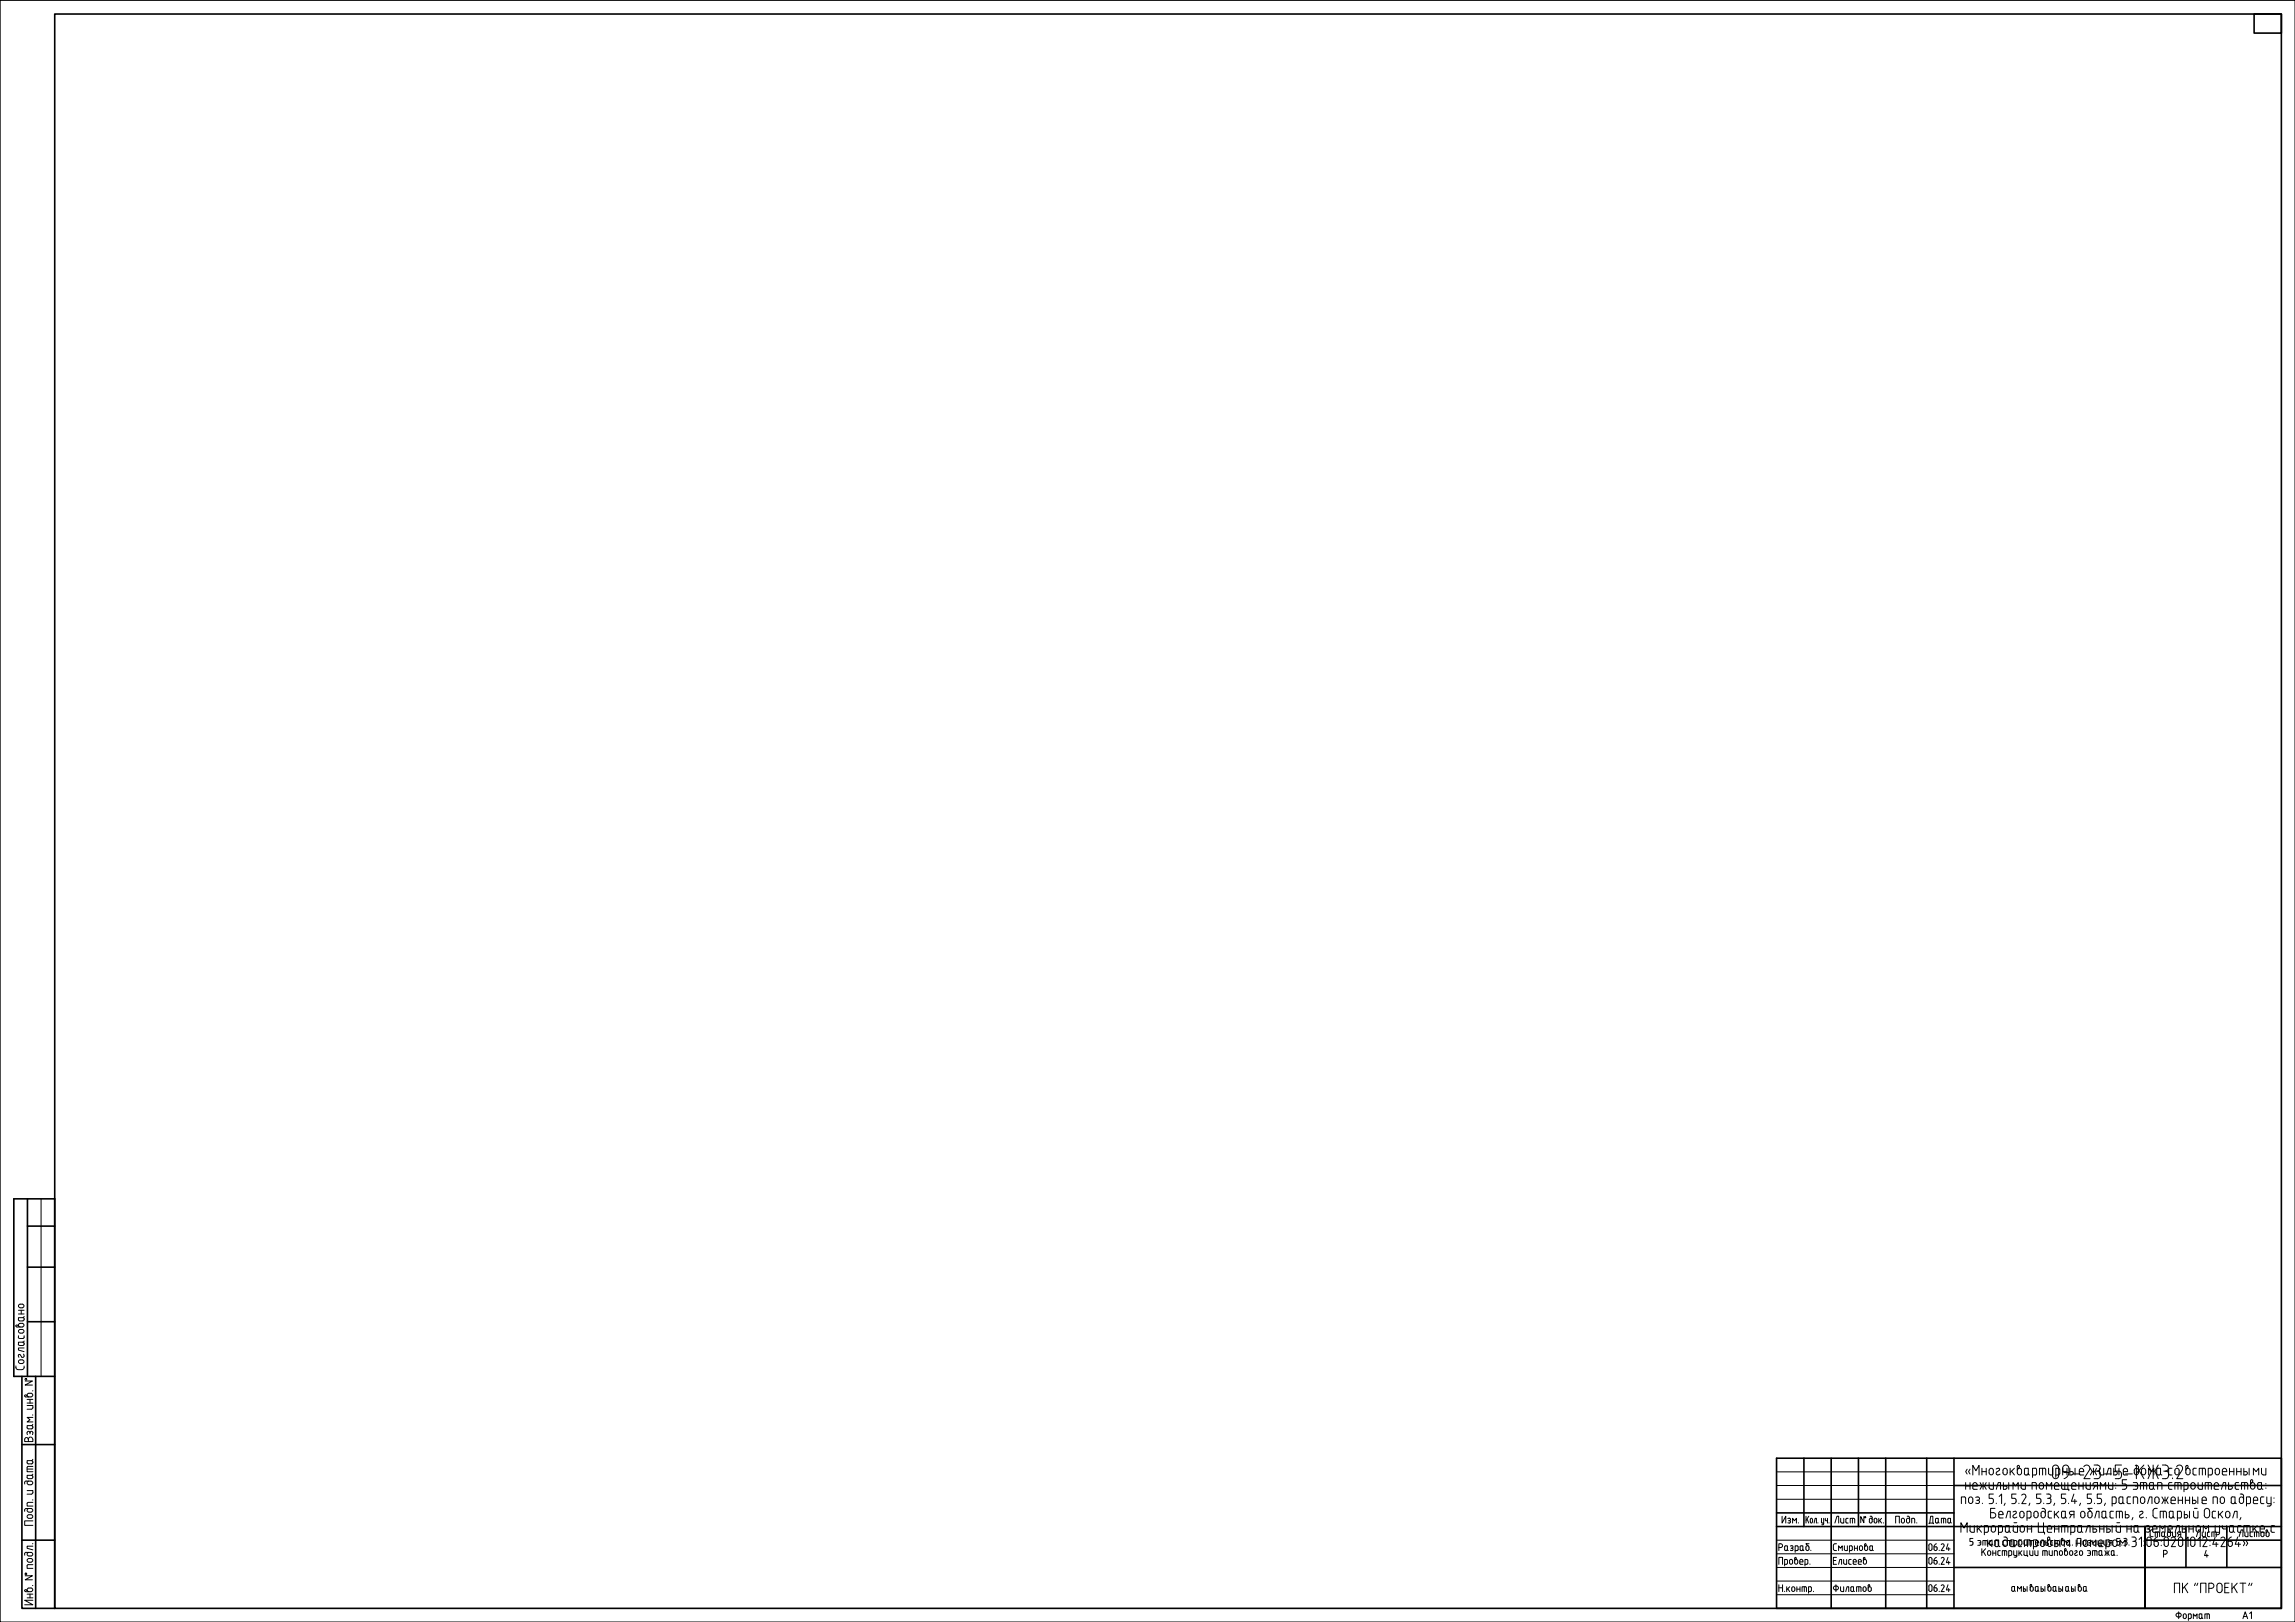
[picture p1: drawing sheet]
<svg xmlns="http://www.w3.org/2000/svg" width="841mm" height="594mm" viewBox="0 0 841 594" stroke-linecap="round" stroke-linejoin="round" font-family="sans-serif">
<!-- layer: 0 -->
<g fill="none" stroke="#000" stroke-width=".37">
<path d="M.1 .1h840.9v594h-840.9zM15.1 439.1v65M6.8 479.9h2M7.4 479a.66 .66 0 0 1-.6-.7 .66 .66 0 0 1 .6-.6h.8a.66 .66 0 0 1 .6 .6 .66 .66 0 0 1-.7 .7M7.4 479h.8M7.8 479.9v1.4M5.8 485.6l.4 .4h2a.68 .68 0 0 0 .6-.6 .68 .68 0 0 0-.7-.7h-.7a.66 .66 0 0 0-.6 .6 .66 .66 0 0 0 .6 .7M6.5 485.4l-.4-.1-.3 .4M6.5 485.5l.4 .3M6.7 483.3l.5 .5M6.8 489.2v.6M6.8 481.3h2"/>
<path d="M7 498.3l1.1-.2a.68 .68 0 0 1 .7 .6 .68 .68 0 0 1-.6 .7l-1.2-.2-.2-.5zM7.2 483.8h1.2M7.4 496.2l-.1-.1a.53 .53 0 0 0-.7 .4 .53 .53 0 0 0 .3 .6M7.4 488.2a.66 .66 0 0 1-.6-.6 .66 .66 0 0 1 .6-.7h.8a.66 .66 0 0 1 .6 .7 .66 .66 0 0 1-.7 .6M7.4 496.2l.5 .8M7.4 488.3h.8M8.4 491.6l.4 .5v.5l-.4 .2-1.5-.1-.2-.4M8.4 491.6h-1.6v.8M8.4 482.6h-1.6v.7M8.6 495.9a.63 .63 0 0 1 .2 .9 .63 .63 0 0 1-.9 .2M8.8 493.7h-2v.8l2 .6M8.8 491.1l-.4 .5"/>
<path d="M8.8 489.2v.8l-.4 .2h-1.2l-.5-.4M8.8 483.3l-.4 .5M8.8 482.1l-.4 .5 .4 .2v.5M5.8 500.3l.1 .9 .7 .4M6.6 501.7h1.5M8.8 500.3v.9l-.7 .4M9 511.3l.4-.4 .7 .5M9 511.3l.4 .3M9.2 505.8h2.7l-2.7 1.5h2.7M9.4 511.7h2M9.9 514.8h2.2l-.1 1-.3 .3h-1.8M9.9 512.5h2.2"/>
<path d="M9.9 513.9h2.2M10.6 511.6a.66 .66 0 0 1-.7-.6 .66 .66 0 0 1 .7-.7h.8a.66 .66 0 0 1 .6 .7 .66 .66 0 0 1-.6 .6M11 512.5v1.4M11.9 518.3h.2M11.9 509.4h.2M12.1 519.1h-2.2l1.1 .9-1.1 .8h2.2M9.9 538.1h2.2M10.4 537.1l-.5 .4v1.5h2.2M10.4 537.1h1.7M10.4 527.2v.8M11 524.8a.64 .64 0 0 0-1-.4 .64 .64 0 0 0 0 1.1M11 524.8a.58 .58 0 0 1 .8-.5 .58 .58 0 0 1 .2 .9l-.1 .3"/>
<path d="M11 524.8v.4M11.6 535l.4 .4M11.6 522.2l.4 .4M11.6 535h-1.7l.1 .9 .4 .3M11.6 522.2h-1.7l.1 .9 .4 .2M12 539.9l-.4 .5M12 535.7l-.2 .4-1.4 .1M12 534.5l-.4 .4M12 527.2a.83 .83 0 0 0-.8-.9 .83 .83 0 0 0-.8 .9 .66 .66 0 0 0-.7-.7 .66 .66 0 0 0-.7 .7v.8h3.1v-.8M12 522.9l-.2 .4h-1.4M12 521.7l-.4 .4M12.1 522.6v.3"/>
<path d="M12.1 535.4v.3M651 539.1h65.1M720.9 538.1l-.6 .9 .6 .9M721.9 538.1l-.5 .9 .5 .9M726.3 539h1.6M726.3 537.8v2.4M727.9 537.8v2.4M729.2 538l.5-.2 .6 .2 .2 1.4a.78 .78 0 0 1-.8 .8 .78 .78 0 0 1-.8-.8zM732.3 537.8l-.8 .2M732.3 537.7l.5 .3-.2 .5M732.6 538.6l-1 .8 .1 .7 .5 .1M732.9 539.9l-.7 .3"/>
<path d="M734.2 538l.6-.2 .5 .2 .3 1.4a.78 .78 0 0 1-.8 .8 .78 .78 0 0 1-.8-.8zM736.6 537.8v2.4M737.1 538.8l1.1 1.4M738.2 537.8l-1.6 1.5M739.6 536.7l.4 .3-.1 .5M739.7 536.7l-.5 .5 .1 2.2a.78 .78 0 0 0 .7 .8 .78 .78 0 0 0 .8-.8v-.8a.78 .78 0 0 0-.8-.8 .78 .78 0 0 0-.7 .8M739.9 537.5l-.4 .4M741.8 538.3l.3-.5h1.2v1.9M741.8 539.7l.3 .5h.7M741.9 538.3v1.4M743.2 539.7l.6 .5M743.3 539.7l-.6 .5"/>
<path d="M746.3 538.3l-.2-.5h-1.3v3.3M746.3 538.3v1.7l-1.5 .2M748.5 537.8v2.4M749.7 538.3v1.9M749.7 538.3l-.6-.6-1.7 .1v2.4M750.7 537.8v2l.7 .4M752.2 537.7a1.12 1.12 0 0 1 1.1-1.1 1.12 1.12 0 0 1 1.1 1.1M752.2 537.7v2.8M752.3 537.8v2.4h-.9M754.4 537.7v2.8M754.8 538.3l-.3-.5h-1.2v3.3M754.8 538.3l-.1 1.7-1.4 .2"/>
<path d="M755.9 537.7a1.12 1.12 0 0 1 1.1-1.1 1.12 1.12 0 0 1 1.1 1.1M755.9 539h1.6M755.9 537.7v2.5M757.5 537.8v2.4M758.1 539.3l-.5 1.4-1.2 .9M758.2 537.7v1.6h-1.8l-.5-.8M758.5 539h.7a.61 .61 0 0 1 .6 .6 .61 .61 0 0 1-.6 .6M758.5 537.8v2.4h.7M759.7 539.8h2.5M760.4 537.8v2.4M763.6 538.6a.78 .78 0 0 0-.8-.8 .78 .78 0 0 0-.8 .8v1.4l1.6 .2M763.6 538.6v.4h-1.6"/>
<path d="M763.6 537.2a1.16 1.16 0 0 1 1.6-.5 1.16 1.16 0 0 1 .6 1.5M765.8 538.2l-2.1 3.4h2.2M766 537.8l.7 1.2-.7 1.2M766.7 539h.9M767.2 537.8v2.4M767.4 536.6h1.1a1.12 1.12 0 0 1 1.1 1.1 1.12 1.12 0 0 1-1.1 1.1M767.9 538.8l1.5 .2 .2 1.6a1 1 0 0 1-.9 1h-1.3M768.3 537.8l-.7 1.2 .7 1.2M769.3 539.5l.2 .5 .5 .2M769.4 537.8v1.7M770.9 537.8v2.4h-.9M771.2 539.8h2.5"/>
<path d="M774.6 539h.7a.61 .61 0 0 1 .6 .6 .61 .61 0 0 1-.6 .6M774.6 537.8v2.4h.7M776.5 537.8v2.4M777.4 536.6h-2.2v2.2l1.7 .1 .5 .8M777.4 539.7v.9M778.1 539h1.6a.85 .85 0 0 0-.6-1.2 .85 .85 0 0 0-1 .8v1.4l1.6 .2M778.9 539.8h2.5M782.5 536.7l.7 .1 .4 .3 .1 2.3a.81 .81 0 0 1-.8 .8 .81 .81 0 0 1-.8-.8v-.8a.76 .76 0 0 1 .8-.8 .76 .76 0 0 1 .8 .8M782.9 536.6v5M783.9 538.6l1.8 3M784.7 538.6a.78 .78 0 0 1 .8-.8 .78 .78 0 0 1 .8 .8v.8a.81 .81 0 0 1-.8 .8 .81 .81 0 0 1-.8-.8M784.8 538.6v.8"/>
<path d="M785.7 536.6l-2.8 3M787.2 536.6l1.2 2.2M789 536.6v5M789.7 538.8h-1.3l-1.2 2.8M790.3 538.3l.3-.5h1.1v1.9M790.3 539.7l.3 .5h.6M790.3 538.3v1.4M790.9 536.6l-1.2 2.2 1.2 2.8M791.7 539.7l.5 .5M791.7 539.7l-.5 .5M792.4 536.6h1.1M792.9 538.8h1"/>
<path d="M793.5 536.6a1.12 1.12 0 0 1 1.1 1.1 1.12 1.12 0 0 1-1.1 1.1M793.9 538.8l.5 .2 .2 .6M794.7 539.7l.3 .5h.9M794.7 538.3l-.1 2.3a.99 .99 0 0 1-1 1h-1.2M795.9 537.8h-.9l-.3 .5M797.2 538l.6-.2 .5 .2 .3 1.4a.78 .78 0 0 1-.8 .8 .78 .78 0 0 1-.8-.8zM797.6 537.2a1.16 1.16 0 0 1 1.6-.5 1.16 1.16 0 0 1 .5 1.5M799.8 538.2l-2.1 3.4h2.2M801.3 537.9l.4-.4a.43 .43 0 0 0-.1-.7 .43 .43 0 0 0-.6 .4v2.2a.78 .78 0 0 0 .8 .8 .78 .78 0 0 0 .8-.8v-.8a.78 .78 0 0 0-.8-.8 .78 .78 0 0 0-.8 .8M803.6 538.3l.1 1.7 1.2 .2M804.9 537.8h-1l-.3 .5M807.1 537.8v2.4"/>
<path d="M808.2 538.3l-.6-.6-1.7 .1v2.4M808.2 538.3v1.9M810.2 537.7l.5 .6M810.2 537.8h-1v3.3M810.7 539.7l-.5 .5M810.8 538.3v1.4M812 538l.6-.2 .5 .2 .2 1.4a.78 .78 0 0 1-.7 .8 .78 .78 0 0 1-.8-.8zM816 538.6a.78 .78 0 0 0-.8-.8 .78 .78 0 0 0-.8 .8l.1 1.4 1.5 .2M816 538.6v.4h-1.6M817 539h1.6M817 537.8v2.4M818.6 537.8v2.4"/>
<path d="M819.6 539h1.7M819.6 537.8v2.4M821.3 537.8v2.4M822.3 539h.7a.61 .61 0 0 1 .6 .6 .61 .61 0 0 1-.6 .6M822.3 537.8v2.4h.7M824.2 537.8v2.4M828.7 537.8l.1 2 .6 .4M830.4 537.8v2.4h-.9M9 553.1l.4-.5 2-.1a.66 .66 0 0 1 .6 .7 .66 .66 0 0 1-.6 .6M9 543.1v.4M9 553.1v.5M9.9 545.9h2.2l-.1 1-.3 .3-1.8 .1"/>
<path d="M10.1 555l1.3-.2a.66 .66 0 0 1 .6 .6 .66 .66 0 0 1-.6 .7l-1.3-.2-.2-.5zM10.4 550.3l-.4 .2-.1 1.1h2.2M10.4 541.6h1.2M10.4 550.3h1.7M10.6 552.5a.66 .66 0 0 0-.7 .7 .66 .66 0 0 0 .7 .6M10.6 542.5a.68 .68 0 0 0-.7 .7 .68 .68 0 0 0 .7 .6h.8a.66 .66 0 0 0 .6-.7 .66 .66 0 0 0-.6-.6h-2l-.4 .5M10.6 553.9h.8M11.6 540.4l.4 .4M11.6 540.4h-1.7l.1 .9 .4 .2M11.9 549.4h.2M12 541.1l-.4 .4M12.1 557h-3.1v1.7h3.1"/>
<path d="M12.1 540.8v.3M651 549.1h65.1M651 544.1h65.1M653.1 555.3v2.5l1.3-2.5v2.5M655.2 556.2a.5 .5 0 0 1 .8 0 .5 .5 0 0 1-.3 .8 .51 .51 0 0 1 .3 .8 .51 .51 0 0 1-.8-.1M655.4 557h.3M656.9 557.8v-1.7l.7 .9 .7-.9v1.7M659 557.7v.1M661.8 555.3v2.5M662.2 556.4l.6 1.4M662.8 555.3l-1 1.6M663.6 556.1h.4l.2 .5-.1 1-.3 .2-.4-.5z"/>
<path d="M664.8 557.8l.4-1.7h.4v1.7M666.2 557.7v.1M667.5 557.4l.2 .4M667.5 556.1v1.4M667.6 558.5h.4M667.8 557.8h.5M668.3 556.1v2l-.3 .3M668.9 556.6l.2 .4M668.9 556.1v.5M669.1 557h.6M669.7 556.1v1.7M670.2 557.7v.1"/>
<path d="M672.4 557.8l.8-2.5h.6v2.5M674.5 556.1l.1 1.5 1.1 .2v-1.7M676.8 556.1l-.4 .4v1l.4 .3M676.8 557.8h.5M676.8 556.1h.5M678 557.8v-1.7l1.6 .2 .1 1.5M678.8 556.1v1.7M683 555.5v2.2l-1.1-2.2v2.2M685 556.6a.53 .53 0 0 1 .6-.5 .53 .53 0 0 1 .5 .5M685.1 556.7v.6M685.3 555.3l.7 .3v2a.52 .52 0 0 1-.6 .2 .52 .52 0 0 1-.4-.5M686.8 556.6a.53 .53 0 0 1 .5-.5 .53 .53 0 0 1 .5 .5l-.1 1a.52 .52 0 0 1-.6 .2 .52 .52 0 0 1-.3-.5"/>
<path d="M686.8 556.7v.6M688.5 556.1v1.7M688.8 556.9l.7 .9M689.5 556.1l-1 1.1M690.2 557.7v.1M694.7 557.8v-2.5h1.3v2.5M696.8 556.6a.57 .57 0 0 1 .5-.5 .57 .57 0 0 1 .6 .5l-.1 1a.57 .57 0 0 1-.6 .2 .57 .57 0 0 1-.4-.5M696.8 556.7v.6M698.9 555.3l.8 .3 .1 1.7a.57 .57 0 0 1-.6 .5 .57 .57 0 0 1-.5-.5v-.6a.57 .57 0 0 1 .5-.6 .57 .57 0 0 1 .6 .5M701.3 556.1l.3 .4M701.3 556.1h-.7v1.7M701.7 556.5v1.3"/>
<path d="M702.4 557.7v.1M706.9 558.1v-.3h1.7v.3M707.2 557.8l.3-2.5h.8v2.5M709.3 556.3l1-.2v1.4l-.4 .3-.6-.2zM710.3 557.4l.4 .4M711.4 557.8v-1.7l1.6 .2v1.5M712.2 556.1v1.7M713.8 556.3l1-.2v1.4l-.4 .3-.6-.2zM714.8 557.4l.3 .4M719.8 548.2l.5 .6v1.9M719.8 548.3h-1v2.4M720.3 544.3h1.6"/>
<path d="M720.3 543v2.5M721.4 549.9a.78 .78 0 0 0 .8 .8 .78 .78 0 0 0 .8-.8M721.4 549.9v-.8a.78 .78 0 0 1 .8-.8 .78 .78 0 0 1 .8 .8v.8M721.9 558.8l.1 2 .6 .4M721.9 543v2.5M723 540.2v-3.5l1.1 2 1.1-2v3.5M723.5 558.8v2.4h-.9M724 548.4a.71 .71 0 0 1 1.2 0 .71 .71 0 0 1-.4 1.1M724.4 549.5h.4M724.5 543.8a.78 .78 0 0 0-.8-.8 .78 .78 0 0 0-.7 .8v1.5l1.6 .2M724.6 543.8v.5h-1.6M724.6 558.8v2.4"/>
<path d="M724.8 549.5a.67 .67 0 0 1 .5 .9 .67 .67 0 0 1-1 .2l-.3-.1M725.1 559.8l1 1.4M725.6 543l.7 1.3-.7 1.2M726.1 558.8l-1.5 1.5M726.3 544.3h.9M726.5 550.6v.1M726.7 543v2.5M727.9 543l-.7 1.3 .7 1.2M728.1 558.7l.5 .6M728.1 558.8h-.9v3.3M728.7 559.3v1.4M728.9 543l.1 2 .4 .4 1.1 .1v-2.5"/>
<path d="M729.5 554h.9a.95 .95 0 0 1 1 1 .95 .95 0 0 1-1 .9M729.9 559l.6-.2 .5 .2 .3 1.4a.76 .76 0 0 1-.8 .8 .76 .76 0 0 1-.8-.8zM730.5 547.2h-1.6v1.6l1.4 .2 .2 1M730.5 550l-.4 .6-1.2 .1M731.1 552.5h-1.6v3.5h.9M731.5 545.5l.8-2.5h.8v2.5M731.5 550.6v.1M732.4 554.3a.78 .78 0 0 1 .8-.8 .78 .78 0 0 1 .8 .8M732.5 554.3v1.5l1.5 .2M732.6 548.1l.9-.9v3.5M733.8 559.3l-.3-.5h-1.1v3.3M733.8 559.3l-.1 1.7-1.3 .2"/>
<path d="M734 554.3v.5h-1.5M734.2 544.3h.7M734.2 543v2.5h.7M734.8 550.6l-.4 .8M734.9 559.3l.2-.5h1.2v1.9M734.9 544.2a.61 .61 0 0 1 .6 .6 .61 .61 0 0 1-.6 .6M734.9 559.3v1.4M735.1 556l.7-2.5h.9v2.5M736.1 543v2.5M737.2 550.7h.9M737.7 545.5v-2.5l.9 1.3 1-1.3v2.5M737.8 558.8v2l.6 .4"/>
<path d="M738 557.7h1.1M738.2 548.8l.6 .6M738.5 553.5l.4 .3-.2 .5M738.5 553.5l-.8 .3M738.8 550l-.2 .5-.5 .2M738.8 554.3l-1.1 .8 .1 .7 .5 .2M738.8 547.2h-1.6v1.6h1M738.8 549.4v.6M739.1 555.7l-.8 .2M739.3 558.8v2.4h-.9M739.8 550.6v.1M740.1 554.3a.78 .78 0 0 1 .8-.8 .78 .78 0 0 1 .8 .8"/>
<path d="M740.2 554.3l-.1 .9a.78 .78 0 0 0 .8 .7 .78 .78 0 0 0 .8-.7l.1-.9M740.3 559.6a.78 .78 0 0 1 .8-.8 .78 .78 0 0 1 .7 .8M740.3 559.6v.8M740.6 543l.1 2 .4 .4 1.1 .1v-2.5M740.9 547.7a.83 .83 0 0 1 1.1-.4 .83 .83 0 0 1 .4 1.1l-1.5 2.3h1.6M741.9 559.6v.8M742.9 560h1.6M742.9 558.8v2.4M743.7 553.5l.6 .5-.1 1.7-1.4 .3M743.7 553.5h-.9v3.4M743.9 550.6l-.4 .8M744.5 558.8v2.4"/>
<path d="M744.7 545.5v-2.5h1l.5 .5v2M745.3 554.3a.78 .78 0 0 1 .8-.8 .78 .78 0 0 1 .8 .8M745.3 555.2a.78 .78 0 0 0 .8 .7 .78 .78 0 0 0 .8-.7M745.3 554.3v.9M746.9 554.3v.9M747 557.7v3.5h2.2v.7M747.5 543.3l.6-.3 .5 .3 .3 1.4a.78 .78 0 0 1-.8 .7 .78 .78 0 0 1-.8-.7zM747.9 550l-.4 .6-1.2 .1M747.9 554.3a.78 .78 0 0 1 .8-.8 .78 .78 0 0 1 .8 .8M747.9 547.2h-1.6v1.6h1.2l.4 .6M747.9 549.4v.6M748.3 552.5h.5"/>
<path d="M748.8 552.5l.6 .4 .1 2.3a.81 .81 0 0 1-.8 .7 .81 .81 0 0 1-.8-.7l.1-.9M748.9 557.7v3.5M748.9 550.6v.1M749.9 545.5v-2.5l1 1.3 1-1.3v2.5M750 547.2h.8a.78 .78 0 0 1 .8 .8 .78 .78 0 0 1-.8 .8M750.3 548.8l1.2 .2 .1 1M751.1 553.5l-.5 .5v1.7l.5 .3M751.1 556h.7M751.1 553.5h.7M751.6 550l-.5 .6-1.1 .1M751.8 559.6a.78 .78 0 0 0-.8-.8 .78 .78 0 0 0-.7 .8v1.4l1.6 .2M751.9 559.6v.4h-1.6"/>
<path d="M752.2 540.5a1.12 1.12 0 0 0 1.1 1.1 1.12 1.12 0 0 0 1.1-1.1M752.8 553.5v2.5M752.9 558.8v2.4M752.9 560h1.6M753 550.6l-.4 .8M753.4 554.6l1.1 1.4M754.5 543.8a.78 .78 0 0 0-.8-.8 .78 .78 0 0 0-.8 .8v1.5l1.6 .2M754.5 553.5l-1.7 1.6M754.5 543.8v.5h-1.6M754.5 558.8v2.4M755.5 543v2M755.5 544.9l.5 .6"/>
<path d="M756 553.5l-.5 .5v1.7l.9 .3 .5-.6M756 553.5h.9v2M756.1 545.5h2v.5M756.7 543v2.5M756.7 558.8v2.4M756.9 555.4l.5 .6M757 550l-.4 .6-1.2 .1M757 547.2h-1.6v1.6l1.4 .2 .2 1M757.8 559.3l-.5-.6-1.8 .1v2.4M757.8 543v2.5M757.8 559.3v1.9M758 550.6v.1"/>
<path d="M759.1 554.8l-.6 1.2M759.2 544.3h1.6a.83 .83 0 0 0-.6-1.2 .83 .83 0 0 0-1 .7l.1 1.5 1.5 .2M759.8 558.7l.5 .6M759.8 558.8h-.9v3.3M760 547.2l-.9 2.6h2M760 554.8h-1a.61 .61 0 0 1-.7-.7 .61 .61 0 0 1 .7-.6h1v2.5M760.3 559.3v1.7l-.5 .2M760.3 549.2v1.5M761.4 559.3l.2-.5h1.2v1.9M761.4 559.3v1.4M761.8 544.3h1.6M761.8 543v2.5"/>
<path d="M762.5 554.3a.78 .78 0 0 1 .7-.8 .78 .78 0 0 1 .8 .8M762.5 555.2a.78 .78 0 0 0 .7 .7 .78 .78 0 0 0 .8-.7M762.5 550.6l-.4 .8M762.5 554.3v.9M763.4 543v2.5M764.1 554.3v.9M764.4 543l.1 2 .4 .4 1.1 .1v-2.5M765.1 554.3a.78 .78 0 0 1 .8-.8 .78 .78 0 0 1 .7 .8M765.1 554.3v.9a.78 .78 0 0 0 .8 .7 .78 .78 0 0 0 .7-.7M766.4 550l-.4 .6-1.1 .1M766.5 547.2h-1.6v1.6l1.4 .2 .2 1M766.7 552.5h-1.6l1.2 1.1"/>
<path d="M766.7 554.3v.9M767 558.8v2.4h.8M767 560h.8M767.5 550.6v.1M767.7 556l.6-2.5h.9v2.5M767.8 560a.61 .61 0 0 1 .6 .6 .61 .61 0 0 1-.6 .6M767.8 544.3l-.7 1.2M768.5 550.7h.9M768.6 544.3h-1a.61 .61 0 0 1-.6-.7 .61 .61 0 0 1 .6-.6h1v2.5M769.4 560h1.6M769.4 558.8v2.4M769.5 548.8l.6 .4 .1 .8"/>
<path d="M769.7 545.5v-2.5l1 1.3 .9-1.3v2.5M770.1 550l-.2 .5-.5 .2M770.2 547.2h-1.7v1.6h1M770.2 555.4l.3 .5 .6 .1 .5-.6M770.3 554v1.5M770.8 553.5l-.6 .5M770.8 553.5h.9v2M771 558.8v2.4M771.6 550.6l-.4 .8M771.6 555.4l.6 .6M772 540.2l.7-2.4h.8v2.4M772.1 558.8v2.4h.7"/>
<path d="M772.1 560h.7M772.7 543v2l.7 .4M772.8 560a.61 .61 0 0 1 .6 .6 .61 .61 0 0 1-.6 .6M773.7 553.5l-.5 .5 .1 1.7 1.2 .3M773.8 553.5h.7M774 550.7h.9M774 558.8v2.4M774.3 543v2.5h-.9M774.9 548.2l.5 .6M774.9 548.3h-.9v3.3M775.3 543.4v.1M775.3 545v.1"/>
<path d="M775.4 550.2l-.5 .5M775.5 548.8v1.4M775.5 558.8v1.7M775.7 557.7h1.1M776.7 553.5v2.5M777 548.2l-.5 .6 .1 1.7 .8 .2 .5-.5 .5 .5M777.1 548.3h.8v1.9M777.1 558.8v2.4h-.9M777.2 553.5l.6 .5v2M777.3 553.5h-1.8v2.5M777.4 540.6a.99 .99 0 0 1-1 1h-1.2M778.8 554.8l.8-.1a.61 .61 0 0 1 .6 .6 .61 .61 0 0 1-.6 .6"/>
<path d="M778.8 553.5v2.5h.8M779.3 544.7l-.4 .7-1.2 .1M779.3 542h-1.6v1.5l1.2 .1 .4 .5M779.3 544.2v.6M779.4 560h1.6M779.4 558.8v2.4M779.5 550.2l.2 .5h1M779.5 548.8v1.4M780 548.2l-.5 .6M780 548.3h.7M781 558.8v2.4M781.6 555.8l-.3 .9"/>
<path d="M781.8 545.5h1M781.8 543h1M782 559.3l.3-.5h1.1v1.9M782.1 559.3v1.7l.8 .2M782.5 544.3h.9M782.8 543l.5 .5M782.8 548.2l.5 .6M782.8 548.3h-1v2.4M783.3 544.9l-.5 .6M783.4 543.5v1.5M783.4 548.8v1.9M784.4 545.5v-2.5h1.7l.6 .5v2"/>
<path d="M784.4 549.9v-.8a.78 .78 0 0 1 .8-.8 .78 .78 0 0 1 .7 .8l.1 .8M784.4 549.9a.78 .78 0 0 0 .8 .8 .78 .78 0 0 0 .7-.8M784.9 553.5l.4 .3-.2 .5M784.9 553.5l-.8 .3M785.1 554.3l-1 .8 .1 .7 .5 .2M785.5 555.7l-.8 .2M785.5 543v2.5M786.4 558.9a.71 .71 0 0 1 1.2 0 .71 .71 0 0 1-.4 1.1M786.5 555.8v.2M786.8 560h.4M787 550.7l.7-2.4h.9v2.4M787.2 560a.67 .67 0 0 1 .5 .9 .67 .67 0 0 1-1 .2l-.3-.1"/>
<path d="M787.4 540.2v-2.4l.9 1.2 1-1.2v2.4M787.7 544.9l.5 .6 .7-.1 .2-.5 .5 .6M787.7 545v-1.5l.5-.5h.9v2M788.8 559.6a.78 .78 0 0 1 .8-.8 .78 .78 0 0 1 .8 .8M788.9 559.6v1.2M789.6 549.9a.78 .78 0 0 0 .8 .8 .78 .78 0 0 0 .8-.8M789.9 556h.7M790.4 559.6v.4h-1.5M790.6 552.5h-1.1l-.5 .8 .1 2.1 .8 .5M790.7 545.5v-2.5h1l.6 .5v2M791.2 549.1a.78 .78 0 0 0-.8-.8 .78 .78 0 0 0-.8 .8v.8M791.2 549.1v.8"/>
<path d="M792.3 548.3l.7 1.2-.7 1.2M792.8 553.5v2.5M793 549.5h.9M793.3 553.5l.6 .5M793.4 553.5h-1.8v2.5M793.4 548.3v2.4M793.9 554v2M794.5 560h1.5a.83 .83 0 0 0-.5-1.2 .83 .83 0 0 0-1 .8v1.2M794.5 548.3l-.6 1.2 .6 1.2M794.7 544.9l.3 .5 .9 .1M795.5 553.5l-.6 .5 .1 1.7 .8 .3 .5-.6 .5 .6M795.5 553.5h.9v2"/>
<path d="M795.6 549.5h1.6a.83 .83 0 0 0-.5-1.2 .83 .83 0 0 0-1.1 .8v1.4l1.6 .2M795.9 543l-1.1 .2-.1 1.8M796.1 541.3v.3M797 545.5v-2.5h1.7l.5 .5 .1 2M798.1 543v2.5M798.2 549.5h1.6M798.2 548.3v2.4M798.9 553.5l.5 .5-.1 1.7-1.4 .3M798.9 553.5h-1v3.4M799.7 558.8v2.4h.8M799.7 560h.8M799.8 548.3v2.4"/>
<path d="M800.5 554.8h.6M800.5 553.5v2.5h.6M800.5 560a.61 .61 0 0 1 .6 .6 .61 .61 0 0 1-.6 .6M800.8 549.5h1.6M800.8 548.3v2.4M801.1 554.7a.61 .61 0 0 1 .6 .6 .61 .61 0 0 1-.6 .6M801.8 544.9l-.3 .5-1.2 .1M801.8 545l-.1-1.8-.4-.2h-1v3.4M802.2 560h1.5M802.2 558.8v2.4M802.4 553.5v2.5M802.4 548.3v2.4"/>
<path d="M802.8 543.8a.78 .78 0 0 1 .8-.8 .78 .78 0 0 1 .8 .8M802.8 544.7a.78 .78 0 0 0 .8 .7 .78 .78 0 0 0 .8-.7M802.9 543.8v.9M803.5 548.3v2.4h.7a.61 .61 0 0 0 .6-.6 .61 .61 0 0 0-.6-.6M803.5 549.5h.7M803.7 558.8v2.4M803.9 553.5v2l.7 .4M804.1 552.5h1.1M804.4 543.8v.9M805 559l.6-.2 .5 .2 .3 1.4a.78 .78 0 0 1-.8 .8 .78 .78 0 0 1-.8-.8zM805.4 548.3v2.4M805.5 553.5v2.5h-.9"/>
<path d="M805.5 543v2l.7 .4M807.1 543v2.5h-.9M808.1 545.5v-2.5h1.7l.6 .5v2M808.5 549.1a.78 .78 0 0 0-.8-.8 .78 .78 0 0 0-.8 .8l.1 1.4 1.6 .2M808.6 549.1v.4h-1.6M809.2 540.2h1M809.2 543v2.5M809.7 553.4a.95 .95 0 0 0-1-.9 .95 .95 0 0 0-.9 .9v1.6a.95 .95 0 0 0 .9 .9 .95 .95 0 0 0 1-.9M809.7 553.4v1.6M811.2 553.5l-.5 .5v1.7l.5 .3M811.2 556h.7M811.2 553.5h.7"/>
<path d="M811.4 544.3h1.6a.83 .83 0 0 0-.5-1.2 .83 .83 0 0 0-1.1 .7v1.5l.4 .2M811.8 558.8v1.9l.5 .5M811.9 545.5h1.1M812 548.2l.6 .6v1.9M812.1 548.3h-1.1v2.4M813 553.5v2.5M813.4 558.8v2.8M813.5 554.6l1.1 1.4M813.6 549.9a.78 .78 0 0 0 .8 .8 .78 .78 0 0 0 .8-.8M813.6 549.9v-.8a.78 .78 0 0 1 .8-.8 .78 .78 0 0 1 .8 .8v.8M814.1 545.5l.7-2.5h.8v2.5M814.4 558.8l.3 1.1 1.3 .1"/>
<path d="M814.6 553.5l-1.6 1.6M815.6 554.3a.78 .78 0 0 1 .8-.8 .78 .78 0 0 1 .7 .8M815.6 554.3v.9a.78 .78 0 0 0 .8 .7 .78 .78 0 0 0 .7-.7M816 558.8v2.4M816.7 543v2.5l.8-.1a.61 .61 0 0 0 .6-.6 .61 .61 0 0 0-.6-.6M816.7 544.3h.8M817 559.3l.3-.5h1.1v1.9M817 559.3l.1 1.7 .8 .2M817.2 554.3v.9M817.6 550.2l.3 .5h.6M817.7 548.8v1.4M818.1 548.2l-.5 .6"/>
<path d="M818.2 548.3h.9v1.9M818.2 556l.7-2.5h.9v2.5M819 550.2l.5 .5M819.1 550.2l-.6 .5M819.1 544.9l.5 .6M819.6 543l-.5 .5v1.5M819.6 545.5h.8M819.6 543h.8M820 559.3v1.4M820.6 549.9a.78 .78 0 0 0 .8 .8 .78 .78 0 0 0 .8-.8M821 547.2l.8 .1 .3 .3 .1 2.3M821.2 555.8l-.4 .9"/>
<path d="M821.3 558.8h-1.1l-.2 .5M821.4 545.5v-2.5h1.7l.6 .5v2M822.2 549.1a.78 .78 0 0 0-.8-.8 .78 .78 0 0 0-.8 .8v.8M822.6 543v2.5M823.2 550.7h1M823.4 558.8v2.4M824 558.7l.6 .6M824 558.8h-1.7v2.4M824.2 548.2l.5 .6v1.7l-.5 .2M824.2 548.3h-1v3.3M824.6 559.3v1.9M824.7 543.8a.78 .78 0 0 1 .8-.8 .78 .78 0 0 1 .8 .8"/>
<path d="M825 543.2l.4-.5a.43 .43 0 0 0-.1-.7 .43 .43 0 0 0-.6 .4v2.3a.78 .78 0 0 0 .8 .7 .78 .78 0 0 0 .8-.7M825.6 558.8v2.4M825.7 550.3l.3 .4h1.3M825.8 540.2v-2.4l1 1.2 .9-1.2v2.4M825.8 549.5h1.5a.83 .83 0 0 0-.5-1.2 .83 .83 0 0 0-1 .8v1.2M826.1 559.8l1.1 1.4M826.3 543.8v.9M827.2 558.8l-1.6 1.5M827.3 545v-1.5l.6-.5h.8v2M827.3 544.9l.3 .5h.9l.2-.5 .6 .6M828.2 560h1.6a.83 .83 0 0 0-.5-1.2 .83 .83 0 0 0-1.1 .8l.1 1.4 1.5 .2M828.9 548.2l-.5 .6v1.4l.3 .5h.9"/>
<path d="M829 548.3h.6M830.4 543.4v.1M830.4 545v.1M830.7 548.3v2.2l1.6 .2M832.3 548.3l-.1 3-1.3 .3M832.3 559.3v1.7l1.2 .2M833.3 548.6v.2M833.3 550.2v.2M833.5 558.8h-1l-.3 .5M9 569.2v.4M9.2 577.1h2.7l-2.7 1.5h2.7M10.4 573l-.4 .3-.1 1.1h2.2"/>
<path d="M10.4 573.1h1.7M10.6 572.1a.66 .66 0 0 1-.7-.6 .66 .66 0 0 1 .7-.7h.8a.66 .66 0 0 1 .6 .7 .66 .66 0 0 1-.6 .6M10.6 568.6a.66 .66 0 0 0-.7 .7 .66 .66 0 0 0 .7 .6h.8a.66 .66 0 0 0 .6-.6 .66 .66 0 0 0-.6-.7h-2l-.4 .6M10.6 572.2h.8M11.9 565.4h.2M12.1 566.3h-2.2v.8l2.2 .6M651 579.1h65.1M651 569.1h65.1M651 564.1h65.1M651 574.1h65.1M651.9 573v-2.6h1.3v2.6M651.9 566.8h.6a.7 .7 0 0 0 .7-.7 .7 .7 0 0 0-.7-.7h-.6v2.5"/>
<path d="M654 573h.7M654.4 566.2l-.4 .3v1.1l.4 .3M654.4 566.2h.6v1.4M655 571.5l-.2-.3h-.8v2.3M655.1 571.6l-.1 1.1-.4 .2M655.3 567.9l-.3-.3-.6 .3M655.8 571.7a.57 .57 0 0 1 .5-.6 .57 .57 0 0 1 .6 .6M655.8 571.7v.6a.57 .57 0 0 0 .5 .6 .57 .57 0 0 0 .6-.6v-.6M656.1 567.8l.6 .1M656.4 567.1h.3M656.6 566.1l.5 .5-.5 .4 .4 .2v.5l-.4 .2M656.7 566.1l-.6 .2"/>
<path d="M657.6 571.7a.57 .57 0 0 1 .6-.6 .57 .57 0 0 1 .6 .6M658.2 571l.1-.4-.5-.1-.1 1.9M658.2 571l-.3 .3M658.8 571.7v.6a.57 .57 0 0 1-.6 .6 .57 .57 0 0 1-.6-.6M658.9 567.6l-.2 .3h-.9M658.9 566.5l-.2-.3h-.9v2.4M658.9 566.6v1M659.5 571.7a.57 .57 0 0 1 .6-.6 .57 .57 0 0 1 .6 .6M659.5 571.7v.9l.4 .3M659.9 573h.8M660 566.2l-.3 .3v1.1l.3 .3M660 566.2h.7v1.4l.3 .3"/>
<path d="M660.6 567.6l-.6 .3M660.7 571.7v.4h-1.2M661.4 573h.7M661.9 566.4a.57 .57 0 0 1 .6-.2 .57 .57 0 0 1 .4 .5v.6a.57 .57 0 0 1-.5 .6 .57 .57 0 0 1-.6-.5zM662.5 571.5l-.2-.3h-.9v2.3M662.5 571.6l-.1 1.1-.3 .2M662.9 565.4h-1.1l.8 .9M663.3 572.8v.2M663.6 567.8v.1M671.9 566.1v1.4l.3 .4h.8M671.9 571.6h.8M673 565.4l-.8 .1-.3 .5"/>
<path d="M673 570.4h-1.1v2.6h1.1M673.8 567.9v-1.7l.6 .9 .7-.9v1.7M673.8 573l.4-1.8h.7v1.8M675.6 571.2l.1 1.5 .4 .2M675.9 566.2v1.5l1.1 .2v-1.7M676.7 571.2v1.8h-.6M677.5 571.6v1l.3 .3M677.7 567.9l1-.2 .1-1.1-.2-.4h-.9v2.4M677.9 573h.5M678.4 571.2h-.7l-.2 .3M679.1 571.7a.57 .57 0 0 1 .6-.6 .57 .57 0 0 1 .5 .6M679.1 571.7v.9l.3 .3"/>
<path d="M679.4 573h.8M679.6 567.1h1.1M679.6 566.2v1.7M680.2 571.7v.4h-1.1M680.7 566.2v1.7M681 571.7a.57 .57 0 0 1 .5-.6 .57 .57 0 0 1 .6 .6M681 571.7v.9l.3 .3M681.3 573h.8M681.4 566.7a.57 .57 0 0 1 .6-.6 .57 .57 0 0 1 .5 .6l-.1 .9a.57 .57 0 0 1-.6 .3 .57 .57 0 0 1-.4-.6M681.4 566.7v.7M682.1 571.7v.4h-1.1M682.8 571.7a.57 .57 0 0 1 .6-.6 .57 .57 0 0 1 .6 .6"/>
<path d="M683.4 571v-.4l-.4-.1-.1 1.9M683.4 571l-.3 .3M683.5 566.3l.4-.5-.3-.4-.3 .3v1.7a.57 .57 0 0 0 .6 .5 .57 .57 0 0 0 .5-.6v-.6a.57 .57 0 0 0-.5-.6 .57 .57 0 0 0-.6 .6M684 571.7v.6a.57 .57 0 0 1-.6 .6 .57 .57 0 0 1-.6-.6M685.2 566.4l1-.2-.2 1.7-.8-.2zM686.2 567.6l.3 .3M706.8 571a.57 .57 0 0 1 .6-.6 .57 .57 0 0 1 .6 .6M706.8 566a.59 .59 0 0 1 .6-.6 .59 .59 0 0 1 .6 .6v1.3a.57 .57 0 0 1-.6 .6 .57 .57 0 0 1-.6-.6M706.9 566v1.4M706.9 571v1.4M708 571v1.3a.57 .57 0 0 1-.6 .6 .57 .57 0 0 1-.6-.6M708.7 566.6l.7-.1a.65 .65 0 0 1 .4 1 .65 .65 0 0 1-1 .1z"/>
<path d="M708.7 571.6h.8M709.4 571.5a.65 .65 0 0 1 .4 1 .65 .65 0 0 1-1 .1l-.1-1M709.6 570.4l-.6 .4-.3 .8M709.6 565.4l-.6 .4-.3 .8M710.6 567.8v.1M710.6 572.8v.2M711.4 570.7l.4-.3 .7 .5-1.1 2.1h1.1M711.4 565.7l.7-.2 .3 .7M712.4 566.3l-1 1.6h1.1M713.9 570.4l-.6 1.9h1.3M713.9 565.4l-.6 1.9h1.3M714.1 566.8v1.1"/>
<path d="M714.1 571.8v1.2M718.6 561.2v-3.5l1.1 2 1.2-2v3.5M721.9 566h.6M722.6 564.6l.4 .4M723 565l-.1 .7-.4 .2M723 563.5h-1.1v1.1h.7M724.8 564.2l1 .2 .1 1.2M724.8 566h.7M725.3 565.1h.6M725.8 565.6l-.3 .3M726.3 567.2v2.5M726.6 566v-1.8h1.3l.3 .4v1.4"/>
<path d="M726.8 568.2l.9 1.5M727.2 561.2h.9M727.4 564.2v1.8M727.7 567.2l-1.4 1.5M728.4 564v2.5M728.5 568.2a.57 .57 0 0 1 .6-.2 .57 .57 0 0 1 .4 .5v.6a.57 .57 0 0 1-.5 .6 .57 .57 0 0 1-.6-.6zM728.6 560.7l-.5 .5M728.9 565.1l1.1 1.4M729 565.6l.4 .3M729 565.6v-1l.4-.4h.6v1.4M729.4 566h.2M729.6 565.9l.4-.3 .4 .3"/>
<path d="M730 564l-1.6 1.6M730.3 568.8h1.1M730.3 568v1.7M731 564.5l.3-.4 1.1-.1v2M731 565.9l.3 .5h.8l.3-.5 .5 .6M731 564.5l.1 1.5v-1.8l.9 .1 .2 .3M731.4 568v1.7M732.1 569.3l.4 .4M732.1 568.3v1.1M732.3 564.6v1.4M732.5 568l-.4 .3M732.5 569.7h.5"/>
<path d="M732.5 568h.5M734 565.6l.4 .3M734 564.8a.78 .78 0 0 1 .8-.8 .78 .78 0 0 1 .8 .8M734.3 563h.6M734.4 566h.5M734.6 568v1.7M734.9 560.7l.2 .5h.9l.2-.5 .6 .5M734.9 563l.6 .4 .1 2.3a.78 .78 0 0 1-.8 .7 .78 .78 0 0 1-.8-.7l.1-1.3 .8-.2M735.4 568.3l-.4-.3h-1.3v1.7M735.4 568.3v1.4M735.7 566v-1.8h1.2l.3 .4 .1 1.4M736.1 569.7h.7"/>
<path d="M736.5 564.2v1.8M736.6 564.5l.2-.4 1.2-.1v2h.7M736.6 565.9l.5 .6 .7-.1 .2-.5M736.6 564.5v1.5M737.2 569.3l-.4 .4M737.2 568.3l-.2-.3h-.9v2.3M737.2 568.3v1.1M737.9 568v1.4M737.9 569.3l.4 .4M738 565.9l.5 .6M738.3 569.7h.8M739 565.6l-.3 .3"/>
<path d="M739 570l-.1 .3h-.8M739.1 565.6l-.1-1.2-1-.2v2.4M739.1 568v2M739.6 565.9l.3 .5 .9 .1M739.8 564.8a.57 .57 0 0 1 .6-.6 .57 .57 0 0 1 .5 .6v.6M739.8 565.4a.57 .57 0 0 0 .6 .6 .57 .57 0 0 0 .5-.6M739.8 564.8v.6M739.8 568v1.7M740.2 568.7l.7 1M740.3 560.4a.78 .78 0 0 0 .8 .8 .78 .78 0 0 0 .7-.8M740.8 564l-1.1 .2-.1 1.8M740.9 568l-1.1 1.1"/>
<path d="M741.7 569.3l.4 .4M741.7 564.2l.1 1.5 .4 .2M741.7 568v1.4M742.1 569.7h1v.4M742.8 564.2v1.8h-.6M742.8 568v1.7M743 564v2.5M743.6 566v-1.8h1.2l.4 .4v1.4M743.8 568l.1 1.5 .4 .2M744.1 564.5l-.5-.5h-1.7v2.5M744.2 564.5v2M744.4 564.2v1.8"/>
<path d="M745 568v1.7h-.7M745.7 568l.1 1.5 .4 .2M746.7 565.9l-.3 .5-1.2 .1M746.7 566l-.1-1.8-.5-.2h-.9v3.4M746.8 568v1.7h-.6M747 564.8a.57 .57 0 0 0-.5-.6 .57 .57 0 0 0-.6 .6l.1 1 1.1 .2M747.1 564.8v.3h-1.2M747.8 566l.5-1.8h.6v1.8M747.9 564.3l.6-.3 .6 .3 .2 1.4a.78 .78 0 0 1-.8 .7 .78 .78 0 0 1-.8-.7zM749.4 568v1.7M749.7 564.2v1.8l.9-.3-.1-.6h-.8M749.8 568l.4 .3"/>
<path d="M749.8 568h-1.2v1.7M750.2 568.3v1.4M750.3 564.8a.78 .78 0 0 1 .8-.8 .78 .78 0 0 1 .8 .8M750.9 568l.1 1.5 .4 .2M751 563.7a.43 .43 0 0 0 0-.7 .43 .43 0 0 0-.7 .4v2.3a.78 .78 0 0 0 .8 .7 .78 .78 0 0 0 .8-.7M751.1 563.8l-.5 .4M751.4 565.6l.4 .3M751.8 566h.5M752 564.8v.9M752.1 568v1.7h-.7M752.3 564.2l-.8 .2-.1 1.2M753 564v2.5h.7"/>
<path d="M753 565.2h.7M753.7 565.2a.61 .61 0 0 1 .6 .6 .61 .61 0 0 1-.6 .6M753.9 568.3l-.2-.3h-.9v1.7M753.9 564.2v1.8M753.9 568.3v1.4M754.3 564.2l.4 .4M754.3 564.2h-1.2v1.8M754.7 568.5a.57 .57 0 0 1 .5-.5 .57 .57 0 0 1 .6 .5v.6a.57 .57 0 0 1-.6 .6 .57 .57 0 0 1-.5-.6M754.7 564.6v1.4M754.7 568.6v.5M754.9 564v2.5M755.4 563.7l.2-.2h.3v.5"/>
<path d="M755.4 564.8a.57 .57 0 0 1 .6-.6 .57 .57 0 0 1 .6 .6v.6M755.4 565.4a.57 .57 0 0 0 .6 .6 .57 .57 0 0 0 .6-.6M755.5 563.8v1.6M755.9 564l-.3 .4M756.5 566.5v-2.5l1 1.2 .9-1.2v2.5M756.5 568.5a.57 .57 0 0 1 .6-.5 .57 .57 0 0 1 .6 .5M756.9 567.2l.2 .2v.4M756.9 567.2l-.3 .3v1.6a.55 .55 0 0 0 .5 .6 .55 .55 0 0 0 .6-.6M757.1 567.8l-.3 .3M757.3 565.6l.4 .3M757.7 564.2l-.4 .4v1M757.7 564.2h.6v1.4"/>
<path d="M757.7 566h.3M757.7 568.6v.5M757.9 565.9l.4-.3 .4 .3M758.5 568.2a.57 .57 0 0 1 .7-.2 .57 .57 0 0 1 .4 .5v.6a.57 .57 0 0 1-.6 .6 .57 .57 0 0 1-.6-.6zM758.9 561.2h.9M759.4 565.8v.2M760.3 568.1l.6-.1 .3 .2-.7 .8M760.4 569l-.1 .5 .5 .2M760.8 565.2h1.7M760.8 564v2.5M761.2 566v-2.5h1.4v2.5M761.3 569.5l-.5 .2"/>
<path d="M761.4 560.7l.2 .5h.7M762.5 564v2.5M762.7 560.7l.6 .5M762.8 560.7l-.5 .5M763.2 568.5a.57 .57 0 0 0-.6-.5 .57 .57 0 0 0-.6 .5l.1 .6a.55 .55 0 0 0 .5 .6 .55 .55 0 0 0 .6-.6M763.2 568.6v.5M763.3 565.4a.57 .57 0 0 0 .6 .6 .57 .57 0 0 0 .5-.6M763.3 565.4v-.6a.57 .57 0 0 1 .6-.6 .57 .57 0 0 1 .5 .6v.6M763.7 564.3l.6-.3 .5 .3 .2 1.4a.78 .78 0 0 1-.7 .7 .78 .78 0 0 1-.8-.7zM764.4 561.2l.7-2.4h.8v2.4M764.9 568h1l.1 .3M764.9 569.7h.8"/>
<path d="M765.2 564.3a.5 .5 0 0 1 .8 0 .5 .5 0 0 1-.3 .8M765.5 565.1h.3M765.5 568.8h.6M765.7 565.1a.51 .51 0 0 1 .3 .8 .51 .51 0 0 1-.8-.1M766 569.3l-.3 .4M766.1 566.5v-2.5l1 1.2 .9-1.2v2.5M766.1 568.3v1.1M766.9 564.2l.1 1.5 .4 .2M767.7 568v1.7M768.1 564.2v1.8h-.7M768.4 568.3l-.3-.3h-1.3v1.7M768.5 568.3v1.4"/>
<path d="M768.8 565.6l.4 .3M768.8 564.2v1.4M769.1 564.8a.85 .85 0 0 1 1-.8 .85 .85 0 0 1 .6 1.2h-1.6M769.1 566l.4 .5M769.1 564.8v1.3M769.2 566h1v.3M769.2 568.3v1.1M769.2 568.3l.2-.3h.8v1.4M769.2 569.3l.3 .4M769.5 566.5h1.2M769.6 569.7h.2M769.9 564.2v1.8"/>
<path d="M770.2 569.3l-.4 .4M770.2 569.3l.4 .4M771 564.2v1.5l.4 .2M771.3 568l.5 .8-.5 .9M771.8 568.8h.6M772.1 564.2v1.8h-.6M772.1 568v1.7M773 568l-.6 .8 .6 .9M773.2 564.2l-.4 .2v.5l1.2 .2M773.2 566l-.1-1.8-.4-.2h-1v3.4M773.2 564.2h.8v1.8M773.2 565.9l-.3 .5-1.2 .1"/>
<path d="M773.3 565.1l-.5 .9M773.7 568.3l.2-.3h.8v1.4M773.7 569.3l.4 .4M773.7 568.3v1.1M774.1 569.7h.2M774.4 564.3l.6-.3 .6 .3 .2 1.4a.76 .76 0 0 1-.8 .7 .76 .76 0 0 1-.7-.7zM774.6 569.3l-.3 .4M774.7 569.3l.3 .4M775.4 560.5l.3 .5 .4 .2M775.7 566h.6M775.8 569.6v.1M776.4 564.6l.4 .4"/>
<path d="M776.8 565l-.1 .7-.4 .2M776.8 563.5h-1.1v1.1h.7M776.9 566.5v-2.5l.9 1.2 1-1.2v2.5M777.6 565.8v.2M778.3 566h.7M778.3 563.5h.6M778.6 564.6l.8 .2 .1 .7-.6 .4M778.9 563.4a.57 .57 0 0 1 .5 .6 .57 .57 0 0 1-.5 .6M780.2 565.8v.2M781.2 563h.8a.78 .78 0 0 1 .8 .7 .78 .78 0 0 1-.8 .8M781.6 564.5l1.1 .3 .1 1-.4 .6-1.2 .1M782.9 561.2l.5-.5 .5 .5"/>
<path d="M783.9 563.9l.9-.9v3.5M785.7 564.4v.1M785.7 566v.1M786.8 563.8v1.9a.78 .78 0 0 0 .7 .7 .78 .78 0 0 0 .8-.7v-1.9M786.8 563.7a.78 .78 0 0 1 .7-.7 .78 .78 0 0 1 .8 .7M787.9 562.2l.4 .6h.7M787.9 561v1.2M788.8 560.8l.2 .4h1.4M789 560.3l-.7 .1-.4 .6M789.4 564.5h.9a.92 .92 0 0 1 .6 1.3 .92 .92 0 0 1-1.3 .4zM790.6 562.9l-1 .8-.2 .8M790.6 561.1v1.7"/>
<path d="M791.4 561.5l-.4-.4h-1.2v1.7M791.4 561.5v1.3M791.5 561.2v-2.4l1 1.2 .9-1.2v2.4M792 564.4v.1M792 566v.1M792.2 561.5v1.1l.3 .2M792.2 561.5l.1-.4h.9v1.4M792.6 562.8h.2M792.8 562.8l.3-.4 .4 .4M792.8 569.2h.7M793.1 563.8v1.9a.78 .78 0 0 0 .7 .7 .78 .78 0 0 0 .8-.7v-1.9M793.1 563.7a.78 .78 0 0 1 .7-.7 .78 .78 0 0 1 .8 .7"/>
<path d="M793.5 567.8a.7 .7 0 0 1 .7 .7 .7 .7 0 0 1-.7 .7M793.5 567.8h-.7v2.5M794.2 561.6a.57 .57 0 0 1 .6-.5 .57 .57 0 0 1 .6 .5M794.2 562.3a.57 .57 0 0 0 .6 .5 .57 .57 0 0 0 .6-.5M794.3 561.7v.6M794.4 560.8l.2 .4h1.4M794.5 560.3l.8 .3 .1 1.7M795.7 563.4a.83 .83 0 0 1 1-.4 .83 .83 0 0 1 .4 1.1l-1.4 2.4h1.5M796.1 561.1l.1 1.5 .4 .2h.7v-1.7M797.1 561.2l.7-2.4h.8v2.4M798.3 563.7a.78 .78 0 0 1 .8-.7 .78 .78 0 0 1 .8 .7M798.3 563.8v1.9a.78 .78 0 0 0 .8 .7 .78 .78 0 0 0 .8-.7v-1.9"/>
<path d="M798.4 561.1l-.4 .2v.4l1.2 .3M798.4 561.1h.8v1.7M798.6 562l-.5 .8M799.8 579.9v3.5M800.9 563.9l.9-.9v3.5M801.7 579.9l-1.9 2.1M802.8 565.7a.78 .78 0 0 0 .7 .7 .78 .78 0 0 0 .8-.7M802.8 563.7a.78 .78 0 0 1 .7-.7 .78 .78 0 0 1 .8 .7M802.8 563.8v1.9M804.4 563.8v1.9M804.5 579.9l-.3 .8M804.9 562.8l.8-2.5h.6v2.5"/>
<path d="M805.4 563.9l.9-.9v3.5M805.4 579.9l-.4 .8M807 561.1l.1 1.5 .4 .2h.7v-1.7M807.2 563.4a.83 .83 0 0 1 1.1-.4 .83 .83 0 0 1 .4 1.1l-1.5 2.4h1.6M807.4 561.2v-2.4l1 1.2 1-1.2v2.4M808.5 567.8l-.6 1.9h1.3M808.7 569.2v1.1M808.9 561.5l.1 1.1 .3 .2M809.3 562.8h.5M809.8 561.1h-.7l-.2 .4M809.9 564.4v.1M809.9 566v.1"/>
<path d="M811.3 561.1v1.7M811.8 563l-.9 2.6h1.9M812 562.1h.8M812.2 561.5l-.4-.4h-1.3v1.7M812.2 561.5v1.3M812.2 564.9v1.6M812.3 561.2h1.1M813.3 561.5l-.5 .6M813.9 563.4a.83 .83 0 0 1 1-.4 .83 .83 0 0 1 .4 1.1l-1.4 2.4h1.6M816.5 564.5h1a.92 .92 0 0 1 .5 1.3 .92 .92 0 0 1-1.3 .4zM816.8 579.9h-1.5v3.5h1.5M817.7 562.9l-1 .8-.2 .8"/>
<path d="M817.9 579.9v3.5M818.4 560.7l-.5 .5M818.4 560.7l.5 .5M819.9 579.9l-2 2.1M820 560.7l.2 .5h1.1M820 563l-.9 2.6h2M820.4 564.9v1.6M820.5 562.8l.8-2.5h.6v2.5M820.9 579.9h2.1M821.9 579.9v3.5M822.1 564.4l.5 .8-.5 .9M822.6 561.1l.1 1.5 .4 .2h.7v-1.7"/>
<path d="M823.2 564.4l.5 .8-.5 .9M824.4 579.9l-.4 .8M824.6 561.5v1.1l.3 .2M824.9 562.8h.5M825.3 579.9l-.4 .8M825.4 561.1h-.7l-.1 .4M827 561.1v1.7M827.4 561.1l.4 .4M827.4 561.1h-1.2v1.7M827.8 561.5v1.3M828.5 561.7v.6M828.5 561.6a.57 .57 0 0 1 .6-.5 .57 .57 0 0 1 .6 .5"/>
<path d="M828.5 562.3a.57 .57 0 0 0 .6 .5 .57 .57 0 0 0 .6-.5M829.7 561.7v.6M830.4 561.6a.57 .57 0 0 1 .6-.5 .57 .57 0 0 1 .5 .5M830.4 562.3a.57 .57 0 0 0 .6 .5 .57 .57 0 0 0 .5-.5M830.9 560.9l.1-.3-.4-.2-.2 1.9M830.9 560.9l-.3 .3M831.5 561.7v.6M9 582.6l.4-.4 .7 .5M9 582.6l.4 .3 2 .1a.68 .68 0 0 0 .6-.7 .68 .68 0 0 0-.6-.7h-.8a.66 .66 0 0 0-.7 .7 .66 .66 0 0 0 .7 .6M9.9 583.9h2.2M9.9 585.2h2.2M11 583.9v1.3"/>
<path d="M11.9 580.7h.2M12.1 586.1h-3.1l3.1 1.7h-3.1M651 584.1h65.1M651.9 581.5h1.3M651.9 580.4v2.5M653.2 580.4v2.5M654 582.8v.1M654.8 581.2v1.7M655.1 581.9l.8 1M655.9 581.2l-1.1 1.1M656.6 582.3a.57 .57 0 0 0 .5 .6 .57 .57 0 0 0 .6-.6M657.7 581.7a.57 .57 0 0 0-.6-.5 .57 .57 0 0 0-.5 .5v.7"/>
<path d="M657.8 581.8v.6M658.5 582.1h1.1M658.5 581.2v1.7M659.6 581.2v1.7M661.2 581.2v1.7M661.6 581.2l.4 .3M661.6 581.2h-1.2v1.7M662 581.5v1.4M662.8 582.9h.6M663.4 581.2l.4 .3M663.4 581.2h-.6v2.3M663.8 582.5l-.4 .4"/>
<path d="M663.8 581.5v1.1M664.6 582.8v.1M672.1 581.1a.88 .88 0 0 1 1.1-.2 .88 .88 0 0 1 .3 1.2 .92 .92 0 0 1-1.1 .2 .92 .92 0 0 1-.5-1zM672.8 580.4v2.5M674.5 581.2v1.5l.5 .2M675.6 581.2v1.7h-.6M676.4 582.9l.5-1.7h.6v1.7M678.3 581.3l.9-.1v1.4l-.3 .3-.6-.2zM679.2 582.5l.4 .4M680.4 582.9v-1.7l1.5 .1 .1 1.6M681.2 581.2v1.7M682.7 582.3a.57 .57 0 0 0 .6 .6 .57 .57 0 0 0 .5-.6"/>
<path d="M683.8 581.7a.57 .57 0 0 0-.5-.5 .57 .57 0 0 0-.6 .5v.7M683.9 581.8v.6M684.6 581.7a.57 .57 0 0 1 .6-.5 .57 .57 0 0 1 .5 .5v.7M684.6 582.3a.57 .57 0 0 0 .6 .6 .57 .57 0 0 0 .5-.6M685.1 581l.1-.4-.4-.2-.2 2M685.1 581l-.3 .3M706.8 582.3a.57 .57 0 0 0 .6 .6 .57 .57 0 0 0 .6-.6M706.8 581a.57 .57 0 0 1 .6-.6 .57 .57 0 0 1 .6 .6v1.4M706.9 581v1.4M708.7 582.3a.57 .57 0 0 0 .6 .6 .57 .57 0 0 0 .6-.6M708.7 581.5l1 .1 .2 .8M708.7 581.5v.9"/>
<path d="M709.6 580.4l-.6 .4-.3 .7M710.6 582.8v.1M711.4 580.7l.7-.2 .3 .7M712.4 581.3l-1 1.6h1.1M713.9 580.4l-.6 1.9h1.3M714.1 581.8v1.1M737.3 581.3l.9-.2v1.4l-.3 .4-.6-.3zM738.2 582.5l.4 .3M739.3 582.9v-1.8l.8 .9 .6-.9v1.8M741.5 581.1v1.8l.8-.3-.1-.6h-.7M742.9 581.1v1.8M744 581.7a.57 .57 0 0 1 .5-.6 .57 .57 0 0 1 .6 .6v.6"/>
<path d="M744 582.2a.57 .57 0 0 0 .5 .6 .57 .57 0 0 0 .6-.6M744 580.6l.4-.2v.5M744 580.7v1.6M744.5 580.9l-.3 .3M745.9 581.3l1-.2v1.4l-.4 .4-.6-.3zM746.8 582.5l.4 .3M748 581.1v1.8l.8-.3-.1-.6h-.7M749.4 581.1v1.8M750.5 581.7a.57 .57 0 0 1 .5-.6 .57 .57 0 0 1 .6 .6v.6M750.5 582.2a.57 .57 0 0 0 .5 .6 .57 .57 0 0 0 .6-.6M751 580.9v-.4l-.4-.1-.1 1.9M751 580.9l-.3 .3"/>
<path d="M752.4 581.3l.9-.2v1.4l-.3 .4-.6-.3zM753.3 582.5l.4 .3M754.5 581.1v1.8l.9-.3-.2-.6h-.7M755.8 581.1v1.8M758 582.5l.3 .3M758 582.5v-1.4h-.8l-.2 1.4 .6 .4M758 582.5l-.4 .3M759.1 581.1v1.8l.9-.3-.2-.6h-.7M760.5 581.1v1.8M761.6 581.7a.57 .57 0 0 1 .5-.6 .57 .57 0 0 1 .6 .6M761.6 582.2a.57 .57 0 0 0 .5 .6 .57 .57 0 0 0 .6-.6M762.1 580.9v-.5h-.4l-.1 1.9"/>
<path d="M762.1 580.9l-.3 .3M762.7 581.7v.6M763.8 581.1l-.3 .3v1.1l.3 .3M763.8 581.1h.7v1.4l.3 .3M764.4 582.5l-.6 .4M796.8 583.4v-3.5h1.9v3.5M797.6 591a.94 .94 0 0 1 1.1-.2 .94 .94 0 0 1 .6 1 .96 .96 0 0 1-1.1 .4 .96 .96 0 0 1-.7-1zM798.4 590.4v2.5M800.1 591.4a.57 .57 0 0 1 .7-.3 .57 .57 0 0 1 .4 .5v.7a.55 .55 0 0 1-.6 .6 .55 .55 0 0 1-.5-.6zM800.5 581.3l1.2 2.1M801.9 592.9l1-.3 .1-1.1-.2-.4h-.9v2.4M803.8 592.9v-1.8l.6 .9 .7-.9v1.8"/>
<path d="M806.2 591.1l-.3 .3v1.1l.3 .3M806.3 591.1h.6v1.3l.4 .4M806.4 583.4v-3.5h2v3.5M806.9 592.4l-.6 .5M808.8 591.1v1.8M809.4 581.8h1a.95 .95 0 0 0 .9-1 .95 .95 0 0 0-.9-.9h-1v3.5M809.6 591.4l-.3-.3h-1.3v1.8M809.7 591.5v1.4M812.7 580.1a.95 .95 0 0 1 1-.2 .95 .95 0 0 1 .6 .9v1.6a.95 .95 0 0 1-.9 .9 .95 .95 0 0 1-1-.9v-1.6zM815.3 581.4h1.2M818.6 581.3l1.3 2.1M821.9 592.9l.9-2.5 .9 2.5"/>
<path d="M822.2 592.1h1.2M824.4 591l.7-.6v2.5"/>
<circle cx="9.5" cy="505.2" r=".32"/>
<circle cx="683.5" cy="555.7" r=".23"/>
<circle cx="9.5" cy="576.5" r=".32"/>
</g>
<g fill="none" stroke="#000" stroke-width=".59">
<path d="M20.1 5.1h815.9v584h-815.9zM826 5.1h10v7h-10zM10.1 439.1v65M10.1 449.1h10M10.1 464.1h10M10.1 484.1h10M8 504.1v85h12.1M13.1 504.1v85M20.1 504.1h-15v-65h15v150M8 529.1h12.1M651 534.1h185v55h-185zM661.1 534.1v25"/>
<path d="M671.1 534.1v55M681 534.1v25M691 534.1v55M706.1 534.1v55M716.1 534.1v55M651 559.1h185M651 554.1h65.1M716.1 544.1h119.9M786 559.1v30v-30M801.1 559.1v15M816 559.1v15M8 564.1h12.1"/>
<path d="M716.1 574.1h119.9M786 564.1h50"/>
</g>
</svg>
